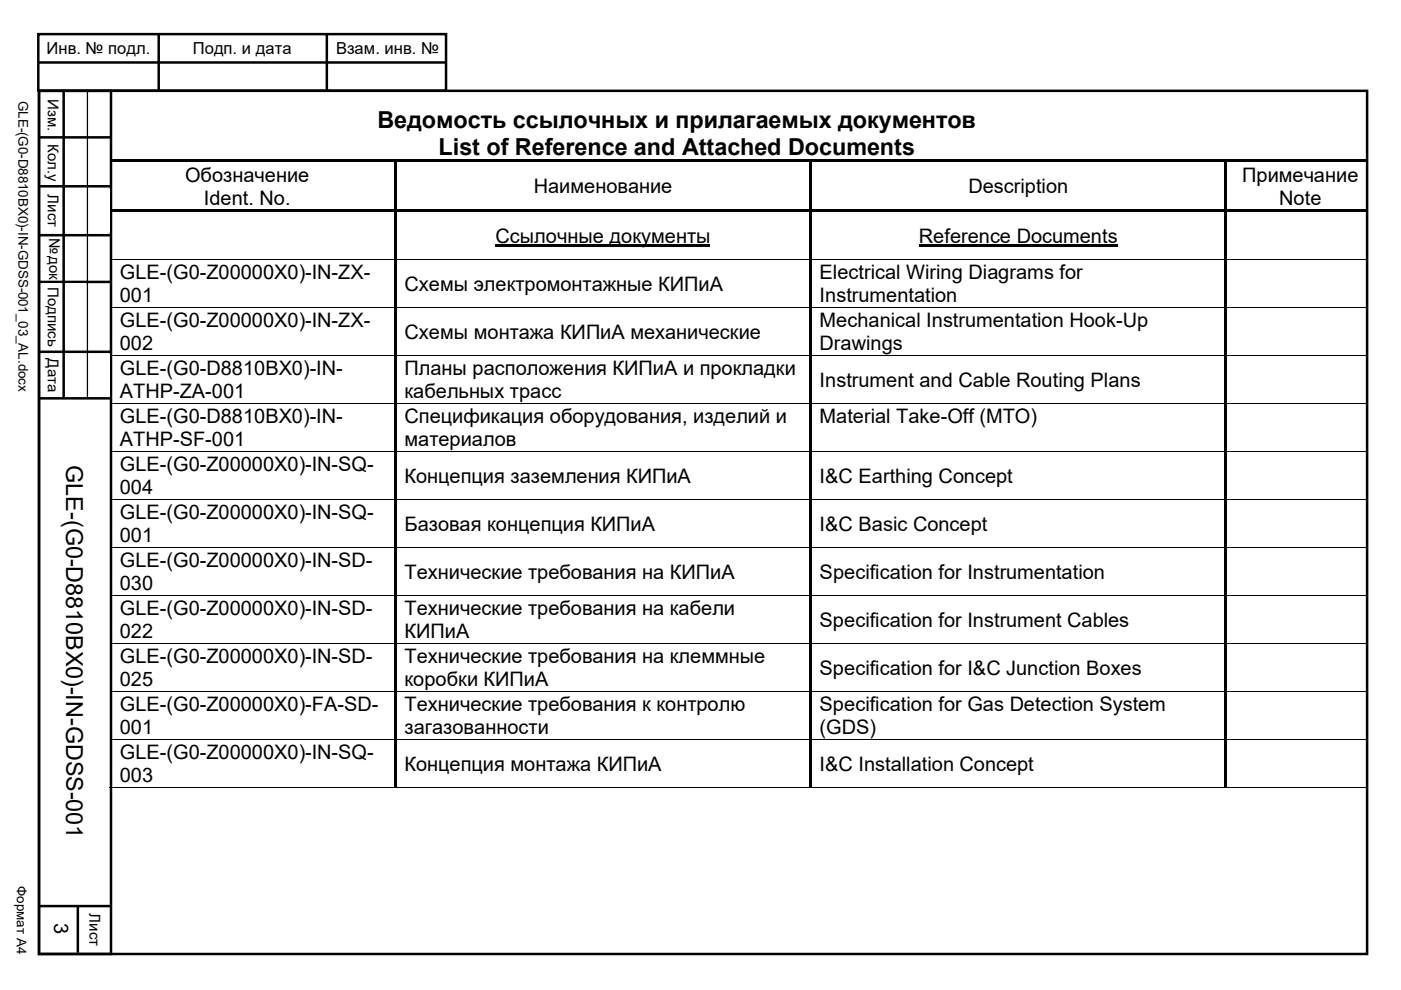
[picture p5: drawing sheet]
<svg xmlns="http://www.w3.org/2000/svg" width="297mm" height="210mm" viewBox="0 0 297 210" stroke-linecap="round" stroke-linejoin="round" font-family="sans-serif">
<defs><g id="words">
<g font-size="5">
<text x="80" y="27.1">Ведомость ссылочных и прилагаемых документов</text>
<text x="93" y="32.8">List of Reference and Attached Documents</text>
<text x="14" y="98.6" transform="rotate(90 14 98.6)">GLE-(G0-D8810BX0)-IN-GDSS-001</text>
</g>
<g font-size="4.2">
<text x="39.2" y="38.5">Обозначение</text>
<text x="113.2" y="40.9">Наименование</text>
<text x="205.3" y="40.9">Description</text>
<text x="263.4" y="38.5">Примечание</text>
<text x="43.2" y="43.4">Ident. No.</text>
<text x="271.2" y="43.4">Note</text>
<text x="105.1" y="51.5">Ссылочные документы</text>
<text x="194.8" y="51.5">Reference Documents</text>
<text x="25.4" y="59.2">GLE-(G0-Z00000X0)-IN-ZX-</text>
<text x="173.8" y="59.2">Electrical Wiring Diagrams for</text>
<text x="25.4" y="64.1">001</text>
<text x="85.8" y="61.6">Схемы электромонтажные КИПиА</text>
<text x="173.8" y="64.1">Instrumentation</text>
<text x="25.4" y="69.4">GLE-(G0-Z00000X0)-IN-ZX-</text>
<text x="85.8" y="71.8">Схемы монтажа КИПиА механические</text>
<text x="173.8" y="69.4">Mechanical Instrumentation Hook-Up</text>
<text x="25.4" y="74.3">002</text>
<text x="173.8" y="74.3">Drawings</text>
<text x="25.4" y="79.6">GLE-(G0-D8810BX0)-IN-</text>
<text x="85.8" y="79.6">Планы расположения КИПиА и прокладки</text>
<text x="173.8" y="82">Instrument and Cable Routing Plans</text>
<text x="25.4" y="84.5">ATHP-ZA-001</text>
<text x="25.4" y="89.7">GLE-(G0-D8810BX0)-IN-</text>
<text x="85.8" y="84.5">кабельных трасс</text>
<text x="85.8" y="89.7">Спецификация оборудования, изделий и</text>
<text x="173.8" y="89.7">Material Take-Off (MTO)</text>
<text x="25.4" y="94.6">ATHP-SF-001</text>
<text x="85.8" y="94.6">материалов</text>
<text x="25.4" y="99.9">GLE-(G0-Z00000X0)-IN-SQ-</text>
<text x="25.4" y="104.8">004</text>
<text x="85.8" y="102.4">Концепция заземления КИПиА</text>
<text x="173.8" y="102.4">I&amp;C Earthing Concept</text>
<text x="25.4" y="110.1">GLE-(G0-Z00000X0)-IN-SQ-</text>
<text x="85.8" y="112.5">Базовая концепция КИПиА</text>
<text x="173.8" y="112.5">I&amp;C Basic Concept</text>
<text x="25.4" y="115">001</text>
<text x="25.4" y="120.3">GLE-(G0-Z00000X0)-IN-SD-</text>
<text x="25.4" y="125.1">030</text>
<text x="85.8" y="122.7">Технические требования на КИПиА</text>
<text x="173.8" y="122.7">Specification for Instrumentation</text>
<text x="25.4" y="130.5">GLE-(G0-Z00000X0)-IN-SD-</text>
<text x="85.8" y="130.5">Технические требования на кабели</text>
<text x="25.4" y="135.3">022</text>
<text x="85.8" y="135.3">КИПиА</text>
<text x="173.8" y="132.9">Specification for Instrument Cables</text>
<text x="25.4" y="140.6">GLE-(G0-Z00000X0)-IN-SD-</text>
<text x="85.8" y="140.6">Технические требования на клеммные</text>
<text x="173.8" y="143.1">Specification for I&amp;C Junction Boxes</text>
<text x="25.4" y="145.5">025</text>
<text x="85.8" y="145.5">коробки КИПиА</text>
<text x="25.4" y="150.8">GLE-(G0-Z00000X0)-FA-SD-</text>
<text x="25.4" y="155.7">001</text>
<text x="85.8" y="150.8">Технические требования к контролю</text>
<text x="85.8" y="155.7">загазованности</text>
<text x="173.8" y="150.8">Specification for Gas Detection System</text>
<text x="173.8" y="155.7">(GDS)</text>
<text x="25.4" y="161">GLE-(G0-Z00000X0)-IN-SQ-</text>
<text x="25.4" y="165.9">003</text>
<text x="85.8" y="163.4">Концепция монтажа КИПиА</text>
<text x="173.8" y="163.4">I&amp;C Installation Concept</text>
<text x="11.5" y="195.7" transform="rotate(90 11.5 195.7)">3</text>
</g>
<g font-size="3.5">
<text x="9.9" y="11.5">Инв. № подл.</text>
<text x="40.9" y="11.5">Подп. и дата</text>
<text x="71.2" y="11.5">Взам. инв. №</text>
</g>
<g font-size="3.2">
<text x="10.1" y="21" transform="rotate(90 10.1 21)">Изм.</text>
<text x="6.4" y="33.2" transform="rotate(90 6.4 33.2)">ч.</text>
<text x="10.2" y="30.5" transform="rotate(90 10.2 30.5)">Кол.у</text>
<text x="10.2" y="41.2" transform="rotate(90 10.2 41.2)">Лист</text>
<text x="10.4" y="50.5" transform="rotate(90 10.4 50.5)">№ док.</text>
<text x="10.2" y="60.8" transform="rotate(90 10.2 60.8)">Подпись</text>
<text x="10.2" y="76" transform="rotate(90 10.2 76)">Дата</text>
<text x="19" y="193.7" transform="rotate(90 19 193.7)">Лист</text>
</g>
<g font-size="2.8">
<text x="3.9" y="21.4" transform="rotate(90 3.9 21.4)">GLE-(G0-D8810BX0)-IN-GDSS-001_03_AL.docx</text>
<text x="3.6" y="187.9" transform="rotate(90 3.6 187.9)">Формат А4</text>
</g>
</g></defs>
<path d="M8 13.3h86.4M8.1 7.2h86.5v12h-86.5zM8.3 19.3h281.6v183h-281.6zM8.3 19.3h15.2v183h-15.2zM33.7 7.3v12M69.3 7.1v12M8.3 29.1h15.3M8.3 59.8h15.3M8.3 74.6h15.3M8.3 84.5h15.3M8.3 192.1h15.3M16.5 192v10" fill="none" stroke="#000" stroke-width=".53"/>
<g fill="#fff">
<path d="M17.9 192.6h4.3v9h-4.3z" fill-rule="evenodd"/>
<path d="M12.4 86.1h6.7v104h-6.7z" fill-rule="evenodd"/>
</g>
<path d="M13.5 19.3v65M8.3 39.5h15.3M8.3 49.9h15.3" fill="none" stroke="#000" stroke-width=".53"/>
<path d="M18.5 19.5v65" fill="none" stroke="#000" stroke-width=".26"/>
<g fill="#fff">
<path d="M9.1 30h4.1v9h-4.1z" fill-rule="evenodd"/>
<path d="M9.1 40.2h4.1v8.9h-4.1z" fill-rule="evenodd"/>
<path d="M9.1 75.1h4.1v9h-4.1z" fill-rule="evenodd"/>
<path d="M9.1 60.2h4.1v14h-4.1z" fill-rule="evenodd"/>
<path d="M14.1 29.9h4.1v9.1h-4.1z" fill-rule="evenodd"/>
<path d="M14.1 40.1h4.1v9h-4.1z" fill-rule="evenodd"/>
<path d="M14.1 60.2h4.1v14h-4.1z" fill-rule="evenodd"/>
<path d="M19 29.8h4.1v9.1h-4.1z" fill-rule="evenodd"/>
<path d="M19 40h4.2v9.1h-4.2z" fill-rule="evenodd"/>
<path d="M19 75.1h4.2v9h-4.2z" fill-rule="evenodd"/>
<path d="M167.3 4.8h122.1v13h-122.1z" fill-rule="evenodd"/>
<path d="M1.2 166.2h5.1v36.1h-5.1z" fill-rule="evenodd"/>
</g>
<g fill="#000">
<path d="M23.5 33.9h60.1v.5h-60.1zM83.6 34.4h.5zM83.6 33.9h.5v.5h-.5zM83.6 34.4h.5v10h-.5zM84.1 33.9h87.5v.5h-87.5zM171.6 34.4h.5zM171.6 33.9h.5v.5h-.5zM171.6 34.4h.5v10h-.5zM172.1 33.9h87.5v.5h-87.5zM259.6 34.4h.5zM259.6 33.9h.5v.5h-.5zM259.6 34.4h.5v10h-.5z"/>
<path d="M260.1 33.9h29.9v.5h-29.9zM23.5 44.4h60.1v.5h-60.1zM83.6 44.4h.5v.6h-.5zM83.6 45h.5v9.9h-.5zM83.6 54.9h.5v.2h-.5zM83.6 55.1h.5v10h-.5zM84.1 44.4h87.5v.5h-87.5zM105.1 51.7h45.5v.5h-45.5zM171.6 44.4h.5v.6h-.5zM171.6 45h.5v9.9h-.5zM171.6 54.9h.5v.2h-.5zM171.6 55.1h.5v10h-.5z"/>
<path d="M172.1 44.4h87.5v.5h-87.5zM194.8 51.7h42.2v.5h-42.2zM259.6 44.4h.5v.6h-.5zM259.6 45h.5v9.9h-.5zM259.6 54.9h.5v.2h-.5zM259.6 55.1h.5v10h-.5zM260.1 44.4h29.9v.5h-29.9zM83.6 65.1h.5v.2h-.5zM83.6 65.3h.5v10h-.5zM83.6 75.3h.5v.1h-.5zM83.6 75.4h.5v10.1h-.5zM171.6 65.1h.5v.2h-.5z"/>
<path d="M171.6 65.3h.5v10h-.5zM171.6 75.3h.5v.1h-.5zM171.6 75.4h.5v10.1h-.5zM259.6 65.1h.5v.2h-.5zM259.6 65.3h.5v10h-.5zM259.6 75.3h.5v.1h-.5zM259.6 75.4h.5v10.1h-.5zM83.6 85.5h.5v.1h-.5zM83.6 85.6h.5v10h-.5zM83.6 95.6h.5v.2h-.5zM83.6 95.8h.5v10h-.5zM171.6 85.5h.5v.1h-.5z"/>
<path d="M171.6 85.6h.5v10h-.5zM171.6 95.6h.5v.2h-.5zM171.6 95.8h.5v10h-.5zM259.6 85.5h.5v.1h-.5zM259.6 85.6h.5v10h-.5zM259.6 95.6h.5v.2h-.5zM259.6 95.8h.5v10h-.5zM83.6 105.8h.5v.2h-.5zM83.6 106h.5v10h-.5zM83.6 116h.5v.2h-.5zM83.6 116.2h.5v10h-.5zM171.6 105.8h.5v.2h-.5z"/>
<path d="M171.6 106h.5v10h-.5zM171.6 116h.5v.2h-.5zM171.6 116.2h.5v10h-.5zM259.6 105.8h.5v.2h-.5zM259.6 106h.5v10h-.5zM259.6 116h.5v.2h-.5zM259.6 116.2h.5v10h-.5zM83.6 126.2h.5v.1h-.5zM83.6 126.3h.5v10.1h-.5zM83.6 136.4h.5v.1h-.5zM83.6 136.5h.5v10h-.5zM171.6 126.2h.5v.1h-.5z"/>
<path d="M171.6 126.3h.5v10.1h-.5zM171.6 136.4h.5v.1h-.5zM171.6 136.5h.5v10h-.5zM259.6 126.2h.5v.1h-.5zM259.6 126.3h.5v10.1h-.5zM259.6 136.4h.5v.1h-.5zM259.6 136.5h.5v10h-.5zM83.6 146.5h.5v.2h-.5zM83.6 146.7h.5v10h-.5zM83.6 156.7h.5v.2h-.5zM83.6 156.9h.5v10h-.5zM171.6 146.5h.5v.2h-.5z"/>
<path d="M171.6 146.7h.5v10h-.5zM171.6 156.7h.5v.2h-.5zM171.6 156.9h.5v10h-.5zM259.6 146.5h.5v.2h-.5zM259.6 146.7h.5v10h-.5zM259.6 156.7h.5v.2h-.5zM259.6 156.9h.5v10h-.5zM83.6 166.9h.2v.1h-.2zM171.6 166.9h.2v.1h-.2zM259.6 166.9h.2v.1h-.2z"/>
</g>
<g fill="none" stroke="#000" stroke-width=".21">
<path d="M23.5 55h60.1M84.1 55h87.5M172.1 55h87.5M260.1 55h29.9M23.5 65.2h60.1M23.5 75.4h60.1M84.1 65.2h87.5M84.1 75.4h87.5M172.1 65.2h87.5M172.1 75.4h87.5M260.1 65.2h29.9M260.1 75.4h29.9"/>
<path d="M23.5 85.6h60.1M23.5 95.7h60.1M84.1 85.6h87.5M84.1 95.7h87.5M172.1 85.6h87.5M172.1 95.7h87.5M260.1 85.6h29.9M260.1 95.7h29.9M23.5 105.9h60.1M23.5 116.1h60.1M84.1 105.9h87.5M84.1 116.1h87.5"/>
<path d="M172.1 105.9h87.5M172.1 116.1h87.5M260.1 105.9h29.9M260.1 116.1h29.9M23.5 126.2h60.1M23.5 136.4h60.1M84.1 126.2h87.5M84.1 136.4h87.5M172.1 126.2h87.5M172.1 136.4h87.5M260.1 126.2h29.9M260.1 136.4h29.9"/>
<path d="M23.5 146.6h60.1M23.5 156.8h60.1M84.1 146.6h87.5M84.1 156.8h87.5M172.1 146.6h87.5M172.1 156.8h87.5M260.1 146.6h29.9M260.1 156.8h29.9M23.2 167h60.4M83.8 167h87.8M171.8 167h87.8M259.8 167h30.2"/>
</g>
<use href="#words"/>
</svg>
